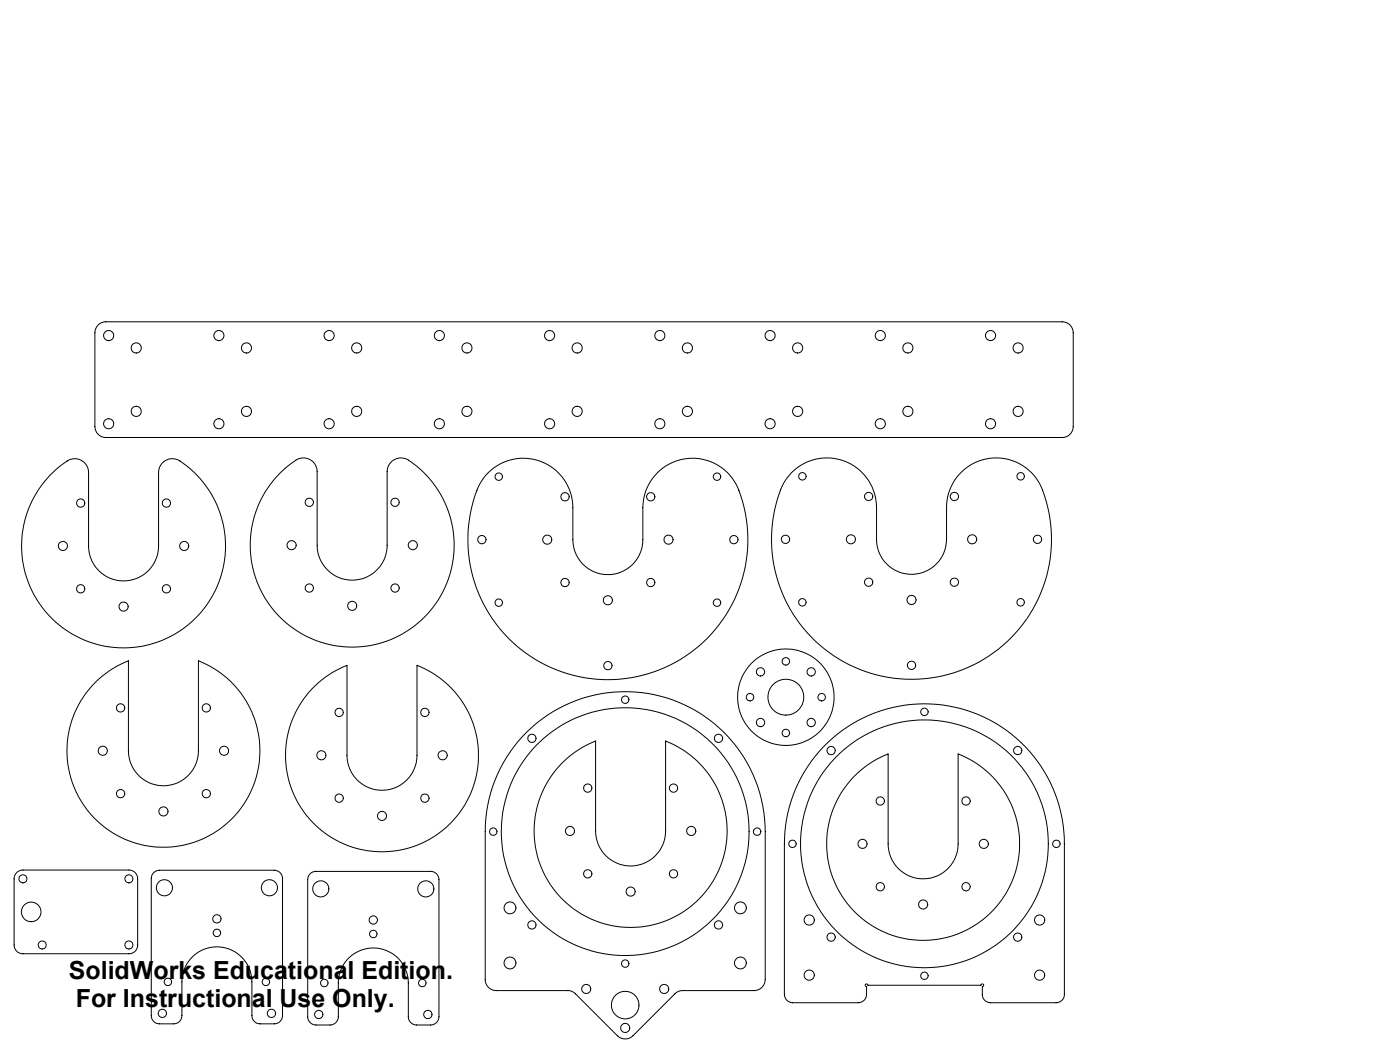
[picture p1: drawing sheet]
<svg xmlns="http://www.w3.org/2000/svg" width="508mm" height="381mm" viewBox="0 0 508 381" stroke-linecap="round" stroke-linejoin="round" font-family="sans-serif">
<defs><g id="words">
<g font-size="9.1">
<text x="25" y="355.4">SolidWorks Educational Edition.</text>
<text x="27.5" y="365.3">For Instructional Use Only.</text>
</g>
</g></defs>
<g fill="none" stroke="#000" stroke-width=".36">
<path d="M35.6 117.9a3.8 3.8 0 0 1 2.8-1.1h347a4 4 0 0 1 4 4v34a4 4 0 0 1-4 4h-347a4 4 0 0 1-4-4v-34a4.2 4.2 0 0 1 1.2-2.9zM18.2 172.4a22.9 22.9 0 0 1 7.8-5.8 5 5 0 0 1 6.1 4.8v26.7a12.7 12.7 0 0 0 12.7 12.7 12.7 12.7 0 0 0 12.7-12.7v-26.7a5.1 5.1 0 0 1 3.4-4.7 5.1 5.1 0 0 1 5.7 1.5 37 37 0 0 1 7.1 53 37 37 0 0 1-53.3 4.7 37 37 0 0 1-2.2-53.5zM101.2 172.1a22.9 22.9 0 0 1 7.8-5.8 5 5 0 0 1 6.1 4.9v26.6a12.7 12.7 0 0 0 12.7 12.7 12.7 12.7 0 0 0 12.7-12.7v-26.6a5.2 5.2 0 0 1 3.4-4.8 5.2 5.2 0 0 1 5.7 1.5 37 37 0 0 1 7 53.1 37 37 0 0 1-53.3 4.6 37 37 0 0 1-2.1-53.5zM177.2 171.5a18 18 0 0 1 19.6-3.8 18 18 0 0 1 11.1 16.6v11.5a12.7 12.7 0 0 0 12.7 12.7 12.7 12.7 0 0 0 12.7-12.7v-11.5a18 18 0 0 1 15.8-17.9 18 18 0 0 1 19.7 13.6 50.8 50.8 0 0 1-50.5 66.6 50.8 50.8 0 0 1-44.2-71l1.4-2.1zM287.3 171.4a18 18 0 0 1 19.7-3.9 18 18 0 0 1 11.1 16.6v11.6a12.7 12.7 0 0 0 12.7 12.7 12.7 12.7 0 0 0 12.7-12.7v-11.6a18 18 0 0 1 15.8-17.8 18 18 0 0 1 19.7 13.5 50.8 50.8 0 0 1-50.5 66.6 50.8 50.8 0 0 1-44.2-70.9zM35.1 247.1a35.4 35.4 0 0 1 11.5-7.3v32.6a12.7 12.7 0 0 0 12.7 12.7 12.7 12.7 0 0 0 12.7-12.7v-32.6a35 35 0 0 1 17.7 49.9 35 35 0 0 1-51.9 10.4 35 35 0 0 1-2.7-53zM113.3 249.8a36.1 36.1 0 0 1 12.6-8.4v32.7a12.7 12.7 0 0 0 12.7 12.6 12.7 12.7 0 0 0 12.7-12.6v-32.7a35 35 0 0 1 18 49.5 35 35 0 0 1-51.4 11.4 35 35 0 0 1-4.6-52.5zM191.3 265.4a50.8 50.8 0 0 1 55.3-10.4 50.8 50.8 0 0 1 31.1 46.8v53.6a4.1 4.1 0 0 1-4.1 4h-25.9a3.8 3.8 0 0 0-2.8 1.2l-15.2 15.2a4 4 0 0 1-5.7 0l-15.2-15.2a3.8 3.8 0 0 0-2.8-1.2h-25.9a4 4 0 0 1-4-4v-53.6a50.9 50.9 0 0 1 15.2-36.4zM204.6 276.2a35.7 35.7 0 0 1 11.5-7.3v32.6a12.7 12.7 0 0 0 12.7 12.7 12.7 12.7 0 0 0 12.7-12.7v-32.6a35 35 0 0 1 17.8 49.9 35 35 0 0 1-52 10.4 35 35 0 0 1-2.7-53zM298.7 271.1a50.8 50.8 0 0 1 55.6-12.1 50.8 50.8 0 0 1 31.9 47.2v54.7a3 3 0 0 1-3 3h-23.8a2.95 2.95 0 0 1-3-3v-2.9a.51 .51 0 0 0 .5-.5 .51 .51 0 0 0-.5-.5 .51 .51 0 0 0-.5 .5h-41a.5 .5 0 0 0-.5-.5 .5 .5 0 0 0-.5 .5 .5 .5 0 0 0 .5 .5 6.6 6.6 0 0 1-.5 4.5l-1.3 1.1-1.2 .3h-23.8a3 3 0 0 1-3-3v-54.7a50.9 50.9 0 0 1 14.1-35.1zM309.7 282a35.3 35.3 0 0 1 12.6-8.4v32.6a12.7 12.7 0 0 0 12.7 12.7 12.7 12.7 0 0 0 12.7-12.7v-32.6a35 35 0 0 1 17.9 49.5 35 35 0 0 1-51.4 11.3 35 35 0 0 1-4.5-52.4zM6.3 316.4l1.7-.7h38.8a3.1 3.1 0 0 1 3.2 3.2v24a3.1 3.1 0 0 1-3.2 3.2h-38.5a3.2 3.2 0 0 1-3.2-3.2v-24a3.3 3.3 0 0 1 1.2-2.5z"/>
<path d="M55.5 316.9l1.2-.9 1.2-.2h41.6a3 3 0 0 1 3 3v49.7a3 3 0 0 1-3 3h-5.1a3 3 0 0 1-3-3v-12.2a12.7 12.7 0 0 0-12.7-12.7 12.7 12.7 0 0 0-12.7 12.7v12.2a3 3 0 0 1-3 3h-5.1a3 3 0 0 1-3-3v-49.7zM112.3 317.4l.8-.8 1.2-.4h42a3 3 0 0 1 3 3v49.7a3 3 0 0 1-3 3h-5.1a3 3 0 0 1-3-3v-12.2a12.7 12.7 0 0 0-12.7-12.7 12.7 12.7 0 0 0-12.7 12.7v12.2a3 3 0 0 1-3 3h-5.1a3 3 0 0 1-3-3v-50.1z"/>
<circle cx="39.4" cy="121.8" r="1.85"/>
<circle cx="49.4" cy="126.2" r="1.85"/>
<circle cx="79.4" cy="121.8" r="1.85"/>
<circle cx="89.4" cy="126.2" r="1.84"/>
<circle cx="119.4" cy="121.8" r="1.85"/>
<circle cx="129.4" cy="126.2" r="1.84"/>
<circle cx="159.4" cy="121.8" r="1.86"/>
<circle cx="169.4" cy="126.2" r="1.84"/>
<circle cx="199.4" cy="121.8" r="1.86"/>
<circle cx="209.4" cy="126.2" r="1.84"/>
<circle cx="239.4" cy="121.8" r="1.85"/>
<circle cx="249.4" cy="126.2" r="1.84"/>
<circle cx="279.4" cy="121.8" r="1.85"/>
<circle cx="289.4" cy="126.2" r="1.85"/>
<circle cx="319.4" cy="121.8" r="1.85"/>
<circle cx="329.4" cy="126.2" r="1.85"/>
<circle cx="359.4" cy="121.8" r="1.85"/>
<circle cx="369.4" cy="126.2" r="1.84"/>
<circle cx="39.4" cy="153.8" r="1.86"/>
<circle cx="49.4" cy="149.3" r="1.84"/>
<circle cx="79.4" cy="153.8" r="1.85"/>
<circle cx="89.4" cy="149.3" r="1.84"/>
<circle cx="119.4" cy="153.8" r="1.85"/>
<circle cx="129.4" cy="149.3" r="1.85"/>
<circle cx="159.4" cy="153.8" r="1.85"/>
<circle cx="169.4" cy="149.3" r="1.85"/>
<circle cx="199.4" cy="153.8" r="1.85"/>
<circle cx="209.4" cy="149.3" r="1.84"/>
<circle cx="239.4" cy="153.8" r="1.85"/>
<circle cx="249.4" cy="149.3" r="1.84"/>
<circle cx="279.4" cy="153.8" r="1.86"/>
<circle cx="289.4" cy="149.3" r="1.84"/>
<circle cx="319.4" cy="153.8" r="1.86"/>
<circle cx="329.4" cy="149.3" r="1.84"/>
<circle cx="359.4" cy="153.8" r="1.85"/>
<circle cx="369.4" cy="149.3" r="1.84"/>
<circle cx="181" cy="173" r="1.34"/>
<circle cx="260.2" cy="173" r="1.34"/>
<circle cx="291.1" cy="172.8" r="1.35"/>
<circle cx="370.3" cy="172.8" r="1.35"/>
<circle cx="22.8" cy="198.1" r="1.65"/>
<circle cx="29.3" cy="182.5" r="1.5"/>
<circle cx="60.4" cy="182.5" r="1.5"/>
<circle cx="66.8" cy="198.1" r="1.65"/>
<circle cx="105.8" cy="197.8" r="1.66"/>
<circle cx="112.2" cy="182.3" r="1.5"/>
<circle cx="143.4" cy="182.3" r="1.5"/>
<circle cx="149.8" cy="197.8" r="1.65"/>
<circle cx="174.8" cy="195.8" r="1.51"/>
<circle cx="198.6" cy="195.8" r="1.65"/>
<circle cx="205" cy="180.3" r="1.51"/>
<circle cx="236.1" cy="180.3" r="1.51"/>
<circle cx="242.6" cy="195.8" r="1.65"/>
<circle cx="266.3" cy="195.8" r="1.51"/>
<circle cx="285" cy="195.7" r="1.5"/>
<circle cx="308.8" cy="195.7" r="1.65"/>
<circle cx="315.2" cy="180.1" r="1.49"/>
<circle cx="346.3" cy="180.1" r="1.5"/>
<circle cx="352.8" cy="195.7" r="1.65"/>
<circle cx="376.5" cy="195.7" r="1.5"/>
<circle cx="29.3" cy="213.7" r="1.5"/>
<circle cx="60.4" cy="213.7" r="1.5"/>
<circle cx="112.2" cy="213.4" r="1.5"/>
<circle cx="127.8" cy="219.8" r="1.65"/>
<circle cx="143.4" cy="213.4" r="1.5"/>
<circle cx="181" cy="218.7" r="1.34"/>
<circle cx="205" cy="211.4" r="1.51"/>
<circle cx="220.6" cy="217.8" r="1.65"/>
<circle cx="236.1" cy="211.4" r="1.51"/>
<circle cx="260.2" cy="218.7" r="1.34"/>
<circle cx="291.1" cy="218.6" r="1.35"/>
<circle cx="315.2" cy="211.3" r="1.49"/>
<circle cx="330.7" cy="217.7" r="1.65"/>
<circle cx="346.3" cy="211.3" r="1.5"/>
<circle cx="370.3" cy="218.6" r="1.35"/>
<circle cx="44.8" cy="220.1" r="1.66"/>
<circle cx="285.2" cy="240" r="1.35"/>
<circle cx="43.8" cy="256.9" r="1.5"/>
<circle cx="74.9" cy="256.9" r="1.49"/>
<circle cx="123.1" cy="258.5" r="1.51"/>
<circle cx="154.2" cy="258.5" r="1.51"/>
<circle cx="220.6" cy="241.5" r="1.51"/>
<circle cx="226.9" cy="253.9" r="1.35"/>
<circle cx="272.2" cy="253" r="1.35"/>
<circle cx="276" cy="243.8" r="1.5"/>
<circle cx="285.2" cy="253" r="6.5"/>
<circle cx="285.2" cy="253" r="17.5"/>
<circle cx="294.3" cy="243.8" r="1.5"/>
<circle cx="298.2" cy="253" r="1.35"/>
<circle cx="330.7" cy="241.4" r="1.5"/>
<circle cx="335.4" cy="258.3" r="1.36"/>
<circle cx="37.3" cy="272.4" r="1.65"/>
<circle cx="81.3" cy="272.4" r="1.65"/>
<circle cx="116.6" cy="274.1" r="1.65"/>
<circle cx="160.6" cy="274.1" r="1.66"/>
<circle cx="193" cy="267.9" r="1.5"/>
<circle cx="260.7" cy="267.9" r="1.5"/>
<circle cx="276" cy="262.2" r="1.49"/>
<circle cx="285.2" cy="266" r="1.35"/>
<circle cx="294.3" cy="262.2" r="1.49"/>
<circle cx="301.6" cy="272.3" r="1.51"/>
<circle cx="369.3" cy="272.3" r="1.49"/>
<circle cx="43.8" cy="288" r="1.5"/>
<circle cx="59.3" cy="294.4" r="1.66"/>
<circle cx="74.9" cy="288" r="1.49"/>
<circle cx="123.1" cy="289.6" r="1.51"/>
<circle cx="138.6" cy="296" r="1.65"/>
<circle cx="154.2" cy="289.6" r="1.51"/>
<circle cx="213.3" cy="286" r="1.5"/>
<circle cx="244.4" cy="286" r="1.5"/>
<circle cx="319.4" cy="290.6" r="1.51"/>
<circle cx="350.5" cy="290.6" r="1.51"/>
<circle cx="8.3" cy="318.9" r="1.45"/>
<circle cx="46.8" cy="318.9" r="1.45"/>
<circle cx="179" cy="301.8" r="1.35"/>
<circle cx="206.8" cy="301.5" r="1.65"/>
<circle cx="213.3" cy="317.1" r="1.5"/>
<circle cx="226.8" cy="301.8" r="45"/>
<circle cx="244.4" cy="317.1" r="1.5"/>
<circle cx="250.8" cy="301.5" r="1.66"/>
<circle cx="274.7" cy="301.8" r="1.34"/>
<circle cx="287.6" cy="306.2" r="1.34"/>
<circle cx="313" cy="306.2" r="1.65"/>
<circle cx="335.4" cy="306.2" r="45"/>
<circle cx="357" cy="306.2" r="1.66"/>
<circle cx="383.3" cy="306.2" r="1.35"/>
<circle cx="11.3" cy="330.9" r="3.6"/>
<circle cx="59.7" cy="322.1" r="2.93"/>
<circle cx="78.7" cy="333.4" r="1.5"/>
<circle cx="78.7" cy="338.5" r="1.34"/>
<circle cx="97.8" cy="322.1" r="2.93"/>
<circle cx="116.4" cy="322.6" r="2.92"/>
<circle cx="135.4" cy="338.9" r="1.36"/>
<circle cx="135.5" cy="333.8" r="1.5"/>
<circle cx="154.5" cy="322.5" r="2.92"/>
<circle cx="185.1" cy="329.4" r="2.16"/>
<circle cx="193" cy="335.6" r="1.5"/>
<circle cx="228.8" cy="323.5" r="1.65"/>
<circle cx="260.7" cy="335.6" r="1.5"/>
<circle cx="268.6" cy="329.4" r="2.15"/>
<circle cx="293.6" cy="333.8" r="1.86"/>
<circle cx="319.4" cy="321.8" r="1.51"/>
<circle cx="335" cy="328.2" r="1.65"/>
<circle cx="350.5" cy="321.8" r="1.51"/>
<circle cx="377.2" cy="333.8" r="1.85"/>
<circle cx="15.3" cy="342.9" r="1.45"/>
<circle cx="46.8" cy="342.9" r="1.45"/>
<circle cx="60.9" cy="356.3" r="1.34"/>
<circle cx="96.5" cy="356.3" r="1.34"/>
<circle cx="117.7" cy="356.7" r="1.36"/>
<circle cx="153.2" cy="356.7" r="1.36"/>
<circle cx="185.1" cy="349.4" r="2.16"/>
<circle cx="212.7" cy="358.9" r="1.65"/>
<circle cx="226.9" cy="349.6" r="1.35"/>
<circle cx="241" cy="358.9" r="1.65"/>
<circle cx="268.6" cy="349.4" r="2.15"/>
<circle cx="293.6" cy="353.8" r="1.85"/>
<circle cx="301.6" cy="340" r="1.51"/>
<circle cx="335.4" cy="354.1" r="1.36"/>
<circle cx="369.3" cy="340" r="1.49"/>
<circle cx="377.2" cy="353.8" r="1.85"/>
<circle cx="58.9" cy="367.7" r="1.5"/>
<circle cx="98.5" cy="367.7" r="1.51"/>
<circle cx="115.7" cy="368.1" r="1.5"/>
<circle cx="155.2" cy="368.1" r="1.5"/>
<circle cx="226.8" cy="373" r="1.66"/>
<circle cx="226.8" cy="364.7" r="5"/>
</g>
<use href="#words"/>
</svg>
